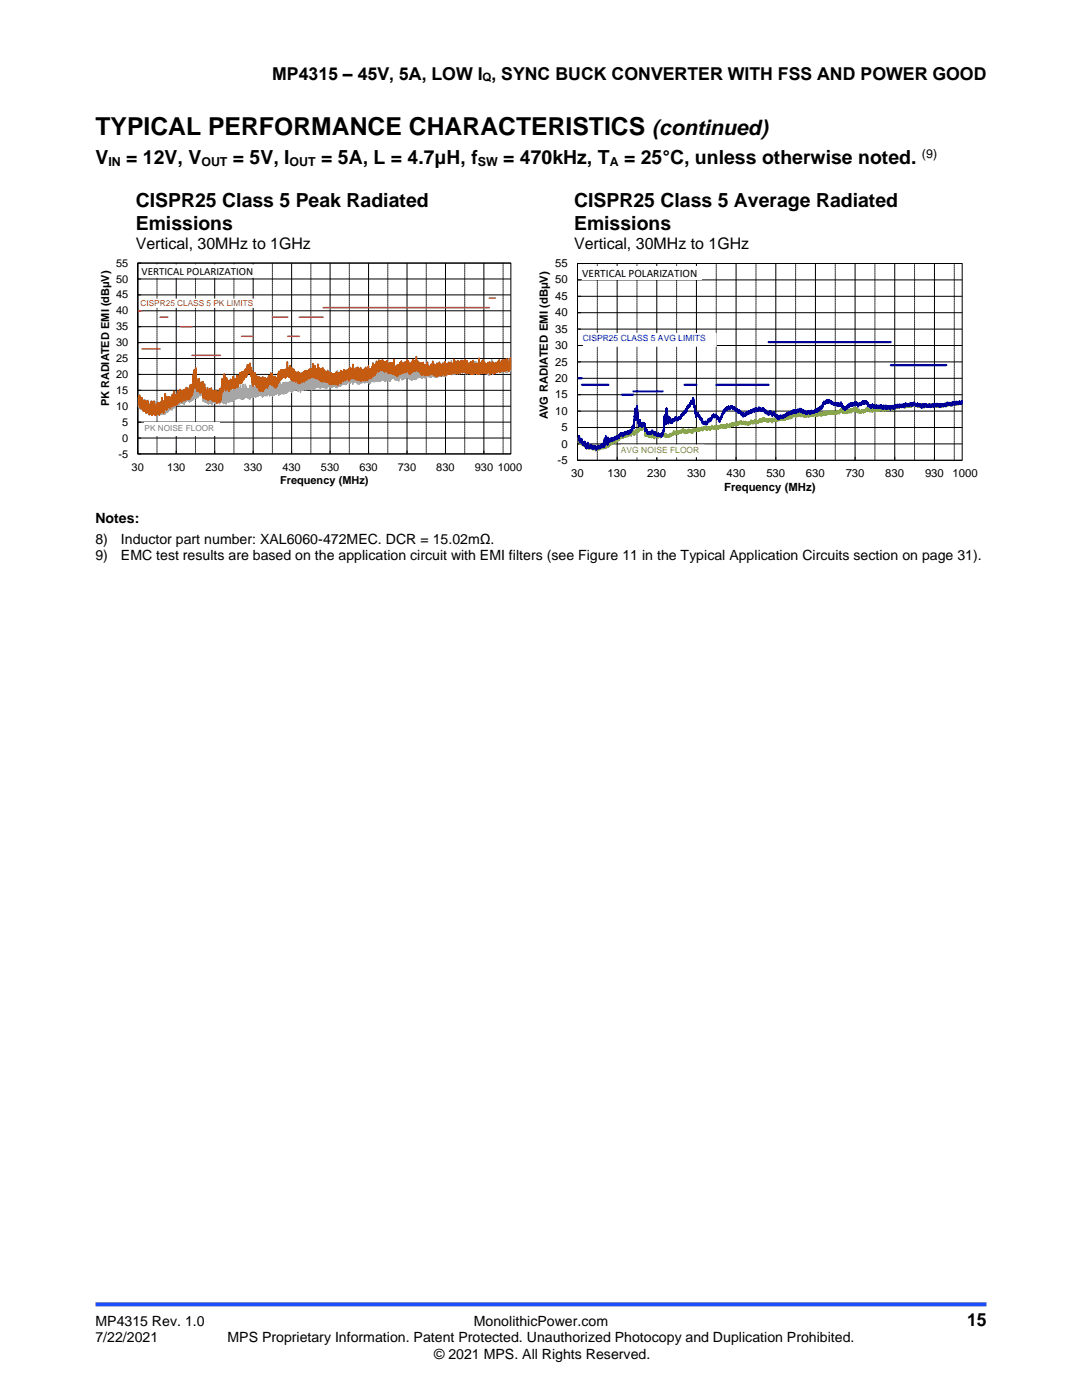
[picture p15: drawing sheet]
<svg xmlns="http://www.w3.org/2000/svg" width="216mm" height="279mm" viewBox="0 0 216 279" stroke-linecap="round" stroke-linejoin="round" font-family="sans-serif">
<defs><g id="words">
<text font-size="4.9" x="19" y="27">TYPICAL PERFORMANCE CHARACTERISTICS</text>
<text font-size="4.2" x="130.1" y="27">(continued)</text>
<g font-size="3.9">
<text x="19" y="32.7">V</text>
<text x="25.2" y="32.7">= 12V, V</text>
<text x="46.5" y="32.7">= 5V, I</text>
<text x="64.1" y="32.7">= 5A, L = 4.7μH, f</text>
<text x="100.4" y="32.7">= 470kHz, T</text>
<text x="124.5" y="32.7">= 25°C, unless otherwise noted.</text>
<text x="27.1" y="41.4">CISPR25 Class 5 Peak Radiated</text>
<text x="114.5" y="41.4">CISPR25 Class 5 Average Radiated</text>
<text x="27.1" y="45.9">Emissions</text>
<text x="114.5" y="45.9">Emissions</text>
</g>
<g font-size="3.5">
<text x="54.3" y="16">MP4315 – 45V, 5A, LOW I , SYNC BUCK CONVERTER WITH FSS AND POWER GOOD</text>
<text x="193" y="264.5">15</text>
</g>
<g font-size="3.2">
<text x="27.1" y="49.7">Vertical, 30MHz to 1GHz</text>
<text x="114.5" y="49.7">Vertical, 30MHz to 1GHz</text>
</g>
<g font-size="2.8">
<text x="19" y="104.3">Notes:</text>
<text x="19" y="108.6">8)</text>
<text x="19" y="111.9">9)</text>
<text x="24.1" y="108.6">Inductor part number: XAL6060-472MEC. DCR = 15.02mΩ.</text>
<text x="24.1" y="111.9">EMC test results are based on the application circuit with EMI filters (see Figure 11 in the Typical Application Circuits section on page 31).</text>
<text x="19" y="264.5">MP4315 Rev. 1.0</text>
<text x="19" y="267.9">7/22/2021</text>
<text x="45.4" y="267.9">MPS Proprietary Information. Patent Protected. Unauthorized Photocopy and Duplication Prohibited.</text>
<text x="94.6" y="264.5">MonolithicPower.com</text>
<text x="86.6" y="271.2">© 2021 MPS. All Rights Reserved.</text>
</g>
<g font-size="2.5">
<text x="21.6" y="33">IN</text>
<text x="40.2" y="33">OUT</text>
<text x="57.8" y="33">OUT</text>
<text x="95.3" y="33">SW</text>
<text x="121.7" y="33">A</text>
<text x="184" y="31.5">(9)</text>
</g>
<g font-size="2.3">
<text x="96.3" y="16.2">Q</text>
<text x="110.8" y="53.3">55</text>
<text x="110.8" y="59.8">45</text>
<text x="110.8" y="56.6">50</text>
<text x="116.2" y="55.3">VERTICAL POLARIZATION</text>
<text x="110.8" y="63.1">40</text>
<text x="110.8" y="69.7">30</text>
<text x="110.8" y="66.4">35</text>
<text x="110.8" y="76.2">20</text>
<text x="110.8" y="72.9">25</text>
<text x="109.3" y="83.6" transform="rotate(-90 109.3 83.6)">AVG RADIATED EMI (dBµV)</text>
<text x="110.8" y="82.8">10</text>
<text x="110.8" y="79.5">15</text>
<text x="112" y="89.3">0</text>
<text x="112" y="86">5</text>
<text x="111.3" y="92.6">-5</text>
<text x="114" y="95.3">30</text>
<text x="121.3" y="95.3">130</text>
<text x="129.2" y="95.3">230</text>
<text x="137.1" y="95.3">330</text>
<text x="145" y="95.3">430</text>
<text x="152.9" y="95.3">530</text>
<text x="160.8" y="95.3">630</text>
<text x="168.7" y="95.3">730</text>
<text x="176.7" y="95.3">830</text>
<text x="184.6" y="95.3">930</text>
<text x="190.1" y="95.1">1000</text>
<text x="144.5" y="98">Frequency (MHz)</text>
</g>
<g font-size="2.2">
<text x="23.2" y="53.2">55</text>
<text x="23.2" y="59.6">45</text>
<text x="23.2" y="56.4">50</text>
<text x="28.2" y="54.8">VERTICAL POLARIZATION</text>
<text x="23.2" y="62.7">40</text>
<text x="23.2" y="65.9">35</text>
<text x="23.2" y="69.1">30</text>
<text x="23.2" y="75.4">20</text>
<text x="23.2" y="72.3">25</text>
<text x="21.8" y="81.1" transform="rotate(-90 21.8 81.1)">PK RADIATED EMI (dBµV)</text>
<text x="23.2" y="81.8">10</text>
<text x="23.2" y="78.6">15</text>
<text x="24.4" y="88.1">0</text>
<text x="24.4" y="85">5</text>
<text x="23.6" y="91.3">-5</text>
<text x="26.3" y="93.9">30</text>
<text x="33.3" y="93.9">130</text>
<text x="41" y="93.9">230</text>
<text x="48.7" y="93.9">330</text>
<text x="56.4" y="93.9">430</text>
<text x="64" y="93.9">530</text>
<text x="71.7" y="93.9">630</text>
<text x="79.4" y="93.9">730</text>
<text x="87.1" y="93.9">830</text>
<text x="94.7" y="93.9">930</text>
<text x="99.3" y="94.1">1000</text>
<text x="55.9" y="96.5">Frequency (MHz)</text>
</g>
<text font-size="1.7" fill="#009" x="116.3" y="68.1">CISPR25 CLASS 5 AVG LIMITS</text>
<text font-size="1.7" fill="#77933c" x="123.9" y="90.3">AVG NOISE FLOOR</text>
<text font-size="1.6" fill="#e46c0a" x="28" y="61.1">CISPR25 CLASS 5 PK LIMITS</text>
<text font-size="1.6" fill="#7f7f7f" x="28.8" y="86">PK NOISE FLOOR</text>
</g></defs>
<path d="M19 260.3h177.8" fill="none" stroke="#1c4eff" stroke-width=".8" stroke-linecap="butt"/>
<g fill="#fff">
<path d="M19.5 50.4h85.6v47.4h-85.6z" fill-rule="evenodd"/>
<path d="M27.5 52.5h74.4v38.1h-74.4z" fill-rule="evenodd"/>
</g>
<g fill="none" stroke="#000" stroke-width=".2">
<path d="M27.5 52.5h74.4v38.1h-74.4zM27.5 55.7h74.4M27.5 58.9h74.4M31.3 52.5v38.1M35.2 52.5v38.1M39 52.5v38.1M42.8 52.5v38.1M46.7 52.5v38.1M50.5 52.5v38.1M54.4 52.5v38.1M58.2 52.5v38.1M62 52.5v38.1"/>
<path d="M65.9 52.5v38.1M69.7 52.5v38.1M73.5 52.5v38.1M77.4 52.5v38.1M81.2 52.5v38.1M85.1 52.5v38.1M88.9 52.5v38.1M92.7 52.5v38.1M96.6 52.5v38.1M100.4 52.5v38.1M101.9 52.5h-74.4v38.1h74.4M27.5 62h74.4"/>
<path d="M27.5 65.2h74.4M27.5 68.4h74.4M27.5 71.5h74.4M27.5 74.7h74.4M27.5 77.9h74.4M27.5 81.1h74.4M27.5 84.2h74.4M27.5 87.4h74.4"/>
</g>
<path d="M101.9 73.5v-1.4v1.7l-.1-1.5-.1 1.8v-2.1l-.1 1.8v-1.7v1.9l-.1-2.4v2.1v-1.1v1.3v-1.7v1.8l-.1-2-.2 2.4v-2v1.5v-1.1l-.2 1.2v-1.4l-.1 1.6-.1-2.2v1.8v-1.4l-.1 1.6-.1-1.9v1.9v-1.7l-.1 1.7-.1-1.4-.1 1.3v-1.4l-.1 1.5v-1.5v1.9v-1.5v1.1l-.1-1.3v1.3l-.1-1.6v1.7l-.1-1.9v1.6v-.8v.9v-1.5l-.1 1.6v-1.6l-.1 2-.1-2.1-.1 1.8v-1.5l-.1 1.4v-1.3v1.1v-1v.9v-.4v.2v-1.2l-.2 2v-1.4v1.3l-.1-1.5v1.7l-.1-1.8-.1 1.5v-1.6l-.1 1.5v-1.6v1.5v-.7l-.1 .9v-1v1.1v-1.2v1.3l-.1-1.8-.1 1.8v-1.8v2l-.1-2.2-.1 2.3v-1.8l-.1 1.7v-1.3v1.1l-.1-2.5v2.4v-1.7v1.7l-.1-1.4v1.4l-.1-1.3v1.1v-1.5v1.8l-.1-1.5-.1 1.7v-2.3v2.3v-1.6l-.1 1.7-.1-2v2.3l-.1-2.6v2.2v-1.5l-.2 1.7v-1.9v1.7v-1.8l-.1 1.7v-1.3l-.1 1.3-.1-1.7v1.9l-.1-1.9v1.7v-1.6l-.1 1.2v-1.6v1.8v-1.4l-.1 1.5-.1-1.3v1.4v-2.1v2.2l-.1-1.8-.1 1.6v-1.7v1.8l-.1-1.7v1.7l-.1-2.3-.1 2.4v-1.9l-.1 1.9v-1.9v1.7v-1.2l-.1 1.4-.1-1.3v1.3l-.1-2v1.9l-.1-1.9-.1 1.7v-1.7v1.5l-.1-1v1.2v-1.3v1.4v-1.6l-.1 2-.1-2-.1 1.6-.1-2.2v2.3l-.1-2v2l-.1-1.9v1.8v-1.7v1.5v-.8v.7l-.1-1.8v2v-1v1.4l-.1-1.4v1.4v-2.2l-.1 2.3-.1-2.5-.1 2.4v-1.6l-.1 1.7v-2.2l-.1 2.1v-1.7v1.2v-1.6l-.1 2-.1-1.7v1.3v-.9v1.2l-.1-1.6v1.6l-.1-1.7-.1 1.6v-1.6v1.7l-.1-1.8-.1 1.8v-1.8l-.1 2-.1-1.5v1.4v-1.4l-.1 1.3-.1-1.6v1.4v-1.5v1.9v-2.4l-.1 2.3-.1-1.9v1.6v-1.9l-.2 2.1v-2.2v2l-.1-1.7v1.6v-1.4l-.1 1.4v-.2v.1v-1.8v1.5v-1v1.2l-.1-1.6v1.8l-.1-1.9v2.2v-1.5v1.4l-.1-1.3v1.2v-1.6l-.1 1.7-.1-1.3v1.4v-2l-.1 2v-1.5v1.7v-2.5l-.1 2.4v-1.5l-.1 1.4v-1.3v1v-1.5l-.1 1.8-.1-1.7v1.9l-.1-1.7v1.4l-.1-1.7v1.8v-1.6l-.1 1.6v-1.2v1v-1.9l-.2 2.3v-2l-.1 2.1v-1.6l-.1 1.5v-1.6l-.1 1.3v-1.6l-.1 1.7v-1.7v1.8l-.1-1.5v1.4v-1.3l-.1 1.6v-1.3v1.4l-.1-2.8v2.6l-.2-1.9v1.8v-2l-.1 1.9v-1.2v1.4v-1.6l-.1 1.4v-1v1.1l-.1-1.3v1.4v-1.4l-.1 1.5v-1.6l-.1 1.6v-1.7l-.1 1.6v-2.1v2l-.1-1.5v1.8l-.1-2.3-.1 2.1v-1.9v1.9v-1.6l-.1 2.2v-2.5l-.1 2v-1.5l-.1 1.9-.1-2.8-.1 2.8-.1-1.9v1.7l-.1-1.1v.8v-2.1l-.1 2.4-.1-1.8-.1 1.7v-1.7v2v-1.5l-.1 1.5v-1.3l-.1 1.3v-2.2l-.1 2v-2.1v2.1v-2v2.1l-.1-1.9v2l-.1-2v1.9l-.1-2.2v2v-1.3l-.2 1.9v-2.2l-.1 2.1-.1-1.8-.1 1.6v-1.7v1.8v-1.5l-.1 1.4v-1.8v1.5l-.1-1v1.1v-1.3l-.1 1.6v-1.8v1.5v-1.3v1.4l-.1-1v1.1l-.1-1.5v1.5v-1.5l-.1 1.5v-2.1v1.9v-1.9v1.7l-.1-.9v1.3v-1.6l-.1 1.7v-2l-.1 2v-1.9v2l-.1-1.8-.1 1.5v-1.6l-.1 1.8v-1.8v1.6v-1.1l-.1 1.2-.1-1.2v1.2v-1.6l-.1 1.7v-1.8v1.6v-1.7v1.7l-.1-1.1v1.3v-1.4l-.1 1.4-.1-1.9v1.7v-1.1l-.1 1.3v-1.7v1.9v-1.7l-.1 1.5-.1-1.6v1.7l-.1-1.6v1.7v-1.8v1.6l-.1-1.6v1.7l-.1-1.4v1.1v-1.4l-.1 1.7v-2l-.1 2v-1.9v1.9l-.1-1.9v2v-2.4l-.1 2.4-.2-2v1.9l-.1-1.9v1.8v-2.1v2.2l-.1-2.4-.1 2.4-.1-2v1.7l-.1-1.7v2.1l-.1-2v1.7l-.1-1.5v1.7l-.1-1.8v2.1l-.1-2.4v2.4v-1.9l-.1 2-.1-1.8v1.6l-.1-1.7v1.8v-2l-.1 1.7v-1.7v1.8l-.1-1.8v1.9v-1.8l-.1 2-.1-1.6v1.5v-1.1v.9v-1.4l-.1 1.9-.1-2.8v2.1v-1.3l-.1 1.5-.1-1.3v1.4v-1.4v1.6l-.1-2.5v2l-.1-1.4-.1 1.8-.1-2v1.7v-2.1v1.6v-.9v1.2l-.1-1.9-.1 2.1v-2.7v2.7l-.1-1.9v2l-.1-1.9-.1 1.9-.1-1.7-.1 1.7v-1.3v1.4l-.1-1.6v1.6l-.1-2.2v2.3v-2.7l-.1 2.8v-1.7v1.6l-.1-1.5v1.3v-1.5l-.1 1.9-.1-2.4-.1 2-.1-1.9v1.7v-.9l-.1 1v-1.2v1.2v-1.8v1.7l-.2-1.4v1.6v-1.9v1.8l-.1-1.6v2.3v-2.5l-.1 2.3-.1-2.1-.1 1.8v-2l-.1 2.4-.1-1.8-.1 1.3v-1.5l-.1 1.7v-1.7v1.9l-.1-2v1.7l-.1-1.9v1.8l-.1-1.7-.1 1.5v-1.8v1.9v-1.5l-.1 1.8v-2l-.1 1.9v-2v1.7v-.8l-.1 1v-1.3l-.1 1.4v-1.5v1.6l-.1-1.3-.1 1.7-.1-2.1v2.2l-.1-2.6-.1 2.2v-1.4l-.1 1.5v-1.9v1.8v-1.6l-.1 1.6-.1-1.7v1.7l-.1-1.5v1.6l-.1-1.4v1.6l-.1-2.2-.1 2.3-.1-2v1.5v-1.2l-.1 1.3v-1.7v1.9l-.1-1.9v1.8l-.1-1.6v1.5v-1.3l-.1 1v-1.7v2.1v-2l-.1 2v-1.3v1l-.1-1.8v2v-1.7l-.1 1.8v-1.1v1.3l-.1-1.7-.1 1.7-.1-2.1-.1 2.2v-2v1.6l-.1-1.4v1.7l-.1-1.5v1.5l-.1-2.8v2.9l-.1-2-.1 1.9-.1-1.9v1.6v-1.2l-.1 1.4v-1.4v1.5v-1.4l-.1 1.3v-1.1v1.1l-.1-1.1v.9v-1.5v1.7v-1.9v1.8l-.1-1.2v1.6l-.1-2.1v2.1l-.1-1.8v1.7v-2.2v2.1l-.1-1.6v1.3l-.1-1v1.3v-1.5l-.1 1.6-.1-1.9-.1 2v-1.5l-.1 1.4v-1.9l-.1 2.3-.1-2.2v1.5v-1.1v1.9l-.1-2.3-.1 1.9v-1.9v1.6v-1.5v1.6l-.1-1v1.2v-1.7l-.1 1.5v-1.6l-.1 1.8v-1.5v1.6l-.1-1.6v1.5l-.1-1.5v1.2v-1.6l-.1 1.9-.1-1.8v2l-.1-1.8v1.3v-1.1l-.1 1.5v-1.6l-.1 1.6v-1.7v1.5l-.1-1.2-.1 1.3v-2.1l-.1 2.3-.1-1.7-.1 1.6v-1.8l-.1 1.9v-2.2v2.3l-.1-2.2-.1 2v-2.1v2.5l-.1-2.7v2.2l-.1-2.1v1.9v-1.5l-.2 2.1v-2.5l-.1 2.1v-2.1l-.1 1.9v-1v1.1l-.1-1.8v1.9l-.1-2.7-.2 2.8v-2.1l-.1 2-.1-1.9v1.7v-3l-.1 3.7v-1.9v1.4l-.1-1.6-.1 1.5-.1-1.8v1.8l-.1-1.5-.1 1.8v-1.6v1.4v-1.3v1.6l-.2-2.1v1.9v-2.2v1.9v-1.6v1.7l-.1-1.1v1.3l-.1-1.8v1.5v-.2v.3v-.7v.7v-1.5l-.1 1.7-.1-2.1-.1 2.3v-1.6v1.4l-.1-1.7-.1 2.2v-2.1l-.1 1.8v-2.5l-.2 2.7v-1.9v1.7l-.1-1.4v1.4v-.5v.3v-2.3l-.1 2.6v-1.8v1.9l-.1-1.7-.1 1.7v-2.2v2v-1.5l-.1 1.7v-2.1v1.7v-.6v.9v-1.6l-.1 1.9v-2.2v2.2v-2l-.1 1.9v-2.3v2.4l-.1-1.8v1.9v-2.1l-.1 1.9v-1.5l-.1 1.7v-1.7l-.2 1.8-.1-2v1.8l-.1-2.9v3.4l-.1-2.1-.1 2v-2l-.2 1.6v-1.6v1.7v-1.8l-.1 1.9-.1-1.7v1.5l-.1-1.2v1.4l-.1-1.6v1.6l-.1-2.2v2.3l-.1-1.4-.1 1.3v-1.9v2.1v-2l-.1 1.9v-1.5l-.1 1.4v-1.8l-.1 2v-1.5v1.4l-.1-1.5-.1 1.4v-1.6l-.1 1.4v-1.7v1.5v-.3v.5v-.7l-.1 .8v-1.7l-.1 2-.1-1.9-.1 2v-1.5l-.1 1.3v-1.6v1.6v-1.6v1.9l-.1-2.3v1.7l-.1-.6v.9v-1.7v1.7l-.1-1.8v1.9l-.1-2.2v2.3v-2.2v1.9l-.1-1.3v1.5l-.1-1.8v1.7l-.1-1v1.1v-1.2l-.1 1v-1.1v1.3l-.1-1.9-.1 1.7-.1-1.9-.1 2.3v-1.6v1.5l-.1-1.9v1.9v-1.7l-.1 1.3v-1.5l-.1 1.8-.1-1.8-.1 1.3v-2v2l-.1-1v1.1v-1.3l-.1 1.7v-1.9l-.1 1.9-.1-1.5v1.3l-.1-1v1.3l-.1-1.7v1.8l-.1-2v2.1l-.2-2.1-.1 2.2-.1-1.8v1.5v-.8l-.1 .7v-1.6v2.1v-1.3v1.1l-.1-1.5-.1 1.3v-1.5v1.7l-.1-2-.1 2v-1.9l-.1 1.9v-1.2v1v-1.8l-.1 1.9v-1.3v1.4l-.1-1.3v1.3l-.1-1.7v1.4v-.9v1.2l-.1-1.5v1.6l-.2-2.1v1.8v-2.2l-.1 2.6v-2.1l-.1 2-.1-2.2v2.2v-.8v.9l-.1-2.3v1.8v-.7v.9v-1.1l-.1 1.3v-1.4l-.1 1.5v-1.5l-.1 1.5v-1.4v1.5v-1.7l-.1 1.7v-1.6l-.1 1.3v-.6v.5v-2.1v2.4l-.1-1.8v1.6v-1.3l-.1 2-.2-2.6v1.9v-1.8l-.1 2.1-.1-1.6v1.5l-.1-2.6v2.9v-2l-.1 1.6-.1-1.4v.9v-.8v1.4l-.1-2.1-.1 2v-2l-.1 2.1-.1-1.8v1.5l-.1-1v1.2v-1.6l-.1 1.8v-1.9v1.3l-.1-.4v.9v-1.2l-.1 1.3v-1.4v1.5v-1.8l-.1 1.7-.1-1.8v2l-.1-1.7v1.8v-1.6l-.1 1.6v-2.1l-.1 2-.1-2v1.6v-1.4l-.1 1.6v-1.7l-.1 1.5v-1.4v1.4l-.1-1.4v1.6v-1.2v1.4l-.1-1.5-.1 1.6-.1-1.9v2l-.1-1.7v1.8l-.1-2-.1 2.1-.1-2.2v1.8v-1.3l-.1 1.5v-1.6l-.1 1.7v-2v2.1v-1.9l-.1 2-.1-2.2-.1 2v-1.8v1.8l-.1-1.4v1.6l-.2-1.7-.1 1.6v-1.7l-.1 1.8v-2.2v2.1v-2l-.1 2.1v-1.5v1.6v-1.6l-.1 1.4-.1-1.4v1.4v-1.4v1.8l-.1-2.1v1.5l-.1-1.3-.1 1.5v-1.7l-.1 1.8v-2.2v1.8l-.1-1.2-.1 1.7v-2.1v1.7v-1.4l-.1 1.7v-1.7l-.1 1.8v-2.1v1.8v-.3v.5l-.1-1.4-.1 1.7v-2.4v2.1l-.1-2.1-.1 2.5-.1-2.5v2.3l-.1-1.8v1.6v-2.2l-.1 1.9v-2.4v3l-.1-1.8-.1 1.7v-1.1v.9v-.7v.6v-1.6l-.1 2.1-.1-2.4v1.7l-.1-1.6v1.8v-1v1.1l-.1-1.3-.1 1.3v-1l-.1 1.1v-1v1.1v-1.9v2.1v-2.2v1.5v-1l-.1 1.4v-1.5v1.5l-.1-1.4v1.7l-.1-1.8v1.8l-.1-1.9v1.6v-2.8l-.1 2.9v-1.9l-.1 2v-1.9l-.1 1.8-.1-1.5v1.8v-2.3l-.1 2.4v-2.1l-.1 1.9v-1.7l-.2 1.3v-1.7v2l-.1-2.4v2.3v-1.7l-.1 1.7v-1.5v1.2l-.1-1.1v1.2v-1.2l-.1 1.5v-1.7l-.1 1.6v-1.9l-.2 2.1v-1.6v1.7l-.1-2.2v1.8l-.1-1.3v1.6v-1.9l-.1 2v-1.8v1.8l-.1-1.7v1.9l-.1-2v1.8l-.1-1.8-.1 1.6-.1-2.3-.1 2.6v-1.9v1.9l-.1-1.5-.1 1.5v-1.5l-.1 1.5v-2.6l-.1 2.4v-1.8l-.1 2v-2.1l-.1 2.2v-2.3l-.1 2.6v-1.8l-.1 1.6v-1.7l-.1 1.5v-1.6v1.8v-1.6l-.1 1.6-.1-1.3v1.1v-1.1l-.1 1.1v-1.6l-.1 1.6-.1-2.1v2.2l-.2-2.6v2.5v-1.3v1.5l-.1-1.6v1.6l-.1-1.5v1.2v-1.1v1.5l-.1-1.7v1.8l-.1-1.7v1.7v-2.9l-.1 2.9v-1.7v1.7l-.1-1.7v1.7v-1.5l-.1 1.6v-1.4l-.1 1.2v-1.9l-.1 1.6v-2.3v2l-.1-1.3-.1 1.7-.1-1.9-.1 2.1-.1-2.5-.1 2.4-.1-1.8v1.5v-1.6v1.9l-.1-1.7v1.3v-1.1v1.5l-.1-1.4-.1 1.7v-2v1.8l-.1-1.4v1.5l-.1-1.5v1.4v-1.8v2v-1.4l-.2 1.3v-1.3v1.5v-1.7l-.1 1.4v-1.5l-.1 2-.1-1.7v1.4l-.1-1.5v1.7l-.1-1.9v2.1l-.1-2.3-.1 2.3-.1-2.9v2.7v-2.3l-.1 2.5-.1-2v1.4v-1.2v2l-.1-3.2-.1 2.9v-1.5v1.5v-1.4l-.1 1.3v-1.8v1.7v-.7v.9v-1.3l-.2 1.9-.1-2.3v2l-.1-2v1.8v-1.8l-.1 2.1v-2.7l-.1 2.8-.1-2v2l-.1-1.9v1.5v-1.8v1.6l-.1-1.4v1.6v-1.7v1.8v-1.6l-.1 1.6-.1-2.2v2v-1.6v1.5l-.1-1.6v1.6v-1.5l-.1 1.3v-1.6v1.8l-.1-1.5-.1 2.2v-1.7v1.5v-1.8l-.1 1.7v-1.2l-.1 1.3v-1.8v1.6l-.1-1.5v1.6v-1.1v1l-.1-1.6-.1 1.7v-1.8v1.8l-.1-1.7-.2 2-.1-1.9v1.8v-2.1l-.1 2-.1-1.7v1.5v-2.1v2.2v-2.2l-.2 2.2-.1-1.8v1.9v-1.9l-.1 2.2-.1-2.5v2.2l-.1-1.7-.1 1.7v-2.4v2.1l-.1-1.3-.1 1.5v-1.3v1.3l-.1-1.8v1.5v-1.1v1.6v-1.9l-.1 2-.2-2.1v1.5v-2.4v2.9v-2.3l-.1 2.2v-2.2v2.1l-.1-2v1.6v-1.6v1.9l-.1-1.6v1.5l-.1-1.9v2.1v-1.9l-.1 1.7v-1.6l-.1 1.3v-1.8v2.1v-1.5l-.1 1.4v-1.3v1.2v-1.9l-.2 2.1v-3.3l-.1 2-.1-2-.1 1.9v-1.7v1.5l-.1-1.9v2.3l-.1-1.9v2l-.2-1.6v1.4v-.9v.6v-1.4v1.6v-1.3l-.1 1.4v-1.2l-.1 1.5-.1-2.2v2v-1.4l-.1 1.7v-1.7l-.1 1.8v-2l-.1 2.2v-1.8l-.1 1.4v-1.4l-.1 1.2v-2.5v3v-1.8l-.1 1.5v-1.2l-.1 1.5v-1.1v1v-2.1l-.1 2.2v-1.4v1.6l-.1-2.2-.1 2.4v-1.6l-.1 1.3v-1.5v1.9l-.1-2.6v2.5l-.2-1.8v2v-2.4l-.1 2.1-.1-1.5v1.4v-1.6v2.2l-.2-2.8-.1 2.6v-1.9l-.1 1.7-.1-1.6v1.7v-2.2v1.8v-.9l-.1 1.1v-1.2v1.5v-1.9l-.1 1.8v-.8v1l-.1-1.6v1.5v-1.3l-.1 1.5v-1.7v1.8l-.1-2v1.9l-.1-1.7v1.4v-1.8v2.6l-.1-2.4v1.8l-.2-1.8v2l-.1-1.5v1.6l-.1-1.5v1.5l-.1-1.7v1.6l-.1-1.4v1.5v-1.2l-.1 1.2v-1.2v1.1l-.1-1.8v2v-2.3l-.1 2.4-.1-2-.1 2.2v-1.6v1.6l-.1-1.7-.1 1.8-.1-1.6v1.5v-1.5l-.1 1.5v-1.5l-.1 1.7-.1-1.7-.1 2.1-.1-1.9v1.6v-2v2.3l-.1-1.7v1.2v-1l-.1 1.2v-1.3v1.6l-.1-1.8-.1 1.5v-1.7v2.1l-.1-2.4v2.7l-.1-1.8v1.6v-1.5v1.4v-1.4l-.1 1.5-.1-2.1v2.1v-1.6v1.6l-.1-1.6v1.8v-1.7l-.1 1.8-.1-1.9v1.8l-.1-1.6-.1 1.9v-2l-.1 2.1v-2.2l-.1 1.9-.1-1.7v1.7v-2.4v2.6l-.1-2.1-.1 2.6-.1-2.7-.1 2.8v-2.6l-.1 2.4-.1-2.2-.1 2.4v-2l-.1 1.8-.1-1.8v1.8v-1.6l-.1 1.8-.2-2.5v2.2l-.1-1.6v1.9v-1.8l-.1 1.6v-1.4v1.7l-.1-2.1-.1 2-.1-1.8v1.7v-1.7l-.1 1.7v-1.2v1.4l-.1-1.3v1.4l-.1-1.9v1.9v-1.6l-.1 1.6-.1-1.8-.1 1.6v-2.6l-.1 2.6v-1.4l-.1 1.2v-1.5v1.7l-.1-1.4v1.3l-.1-1.4v1.5v-1.7l-.1 1.7-.1-2.4v2l-.1-1.8v1.7v-1.3v1.5l-.1-1.6v1.6v-2.2l-.1 1.9v-1.6v1.6v-.6v.7v-1.4l-.1 1.7-.1-1.6v2l-.1-2.4v2l-.1-1.7v1.2v-2.1v2v-.7v.9l-.1-1.7-.1 1.7v-1.6l-.1 1.6v-1.4v1.7l-.1-1.6-.1 1.3v-.6v.5v-1.4v1.7l-.2-1.7v1.2v-2.1v1.8l-.1-1.7v1.8v-1.6l-.1 1.4v-1.2v1.8l-.1-2.2v1.9v-1.5v1.7v-1.8l-.1 1.8v-2l-.1 1.7-.1-2.1v2l-.1-2.2-.1 2.4v-1.7l-.1 1.4-.1-1.8v2l-.1-2.1-.1 1.3v-1.8l-.1 2.2v-1.6l-.1 1.5v-1.3v.4" fill="none" stroke="#a6a6a6" stroke-width=".28"/>
<path d="M97.6 59.5h1.3M27.5 62h.8M28.3 69.6h3.6M31.9 63.3h1.6M36.1 65.2h2.2M38.3 70.9h5.7M48.2 67.1h2.3M54.3 63.3h3.1M57.4 67.1h2.3M59.7 63.3h4.8M64.5 61.4h33.1" fill="none" stroke="#be4b48" stroke-width=".31"/>
<path d="M101.9 73.6v-1.7v1.8l-.1-2.2v1.8v-1.1l-.1 1.6v-1.6v1.3l-.1-1.1v1.6v-1.5l-.1 1.4v-1.6v1.8l-.2-2-.1 1.7-.1-1v.8v-2v2.1v-1v1.1v-1.4l-.1 1.5v-1.7l-.1 1.7v-1.9l-.1 2v-2.2l-.1 2.3-.1-2.3-.1 2.2-.1-2-.1 1.6-.1-1.1v1v-1.6l-.1 2.2v-1.8v1.8l-.1-1.7-.1 1.6v-.1v-1.5v1.8v-1.7v1.7l-.1-1.4-.1 1.5v-1.7v1.6v-1.9l-.1 1.8v-2.3v2v-1.6v1.8l-.1-1.9v1.6v-.5v.7v-1.6v1.7l-.2-1.9v2.1l-.1-1.6-.1 1.7v-1.9v1.6l-.1-1.1-.1 1.1v-1.6v1.2v.1v-1.3l-.1 1.7v-1l-.1 1.4v-1.6v1.4v-1.5l-.1 1.4-.1-1.6v2v-1.8l-.1 1.2v-1.5v1.7l-.2-2v2.2v-1.9l-.1 2-.1-2.1v1.4l-.1-1.3v2l-.1-1.5v1.4l-.1-1v1.4v-2.6l-.1 2v-1.2l-.1 1.3-.1-1.5-.1 1.4v-1.8v1.9l-.1-1.4-.1 1.6v-1.7l-.1 1.5v-1.7v1.7l-.1-1.6-.1 1.7-.1-1.5v1.5v-2.2l-.2 1.9v-1.8v2.1l-.1-2.6v2.7l-.1-2.1-.1 2v-1.6l-.1 1.3v-2v2v-1v1.2v-1.7l-.1 1.8-.1-2v1.9l-.1-1.7v1.9l-.1-1.6v1.5l-.1-1.6v1.6v-2.9l-.1 3.1v-1.9l-.1 1.7v-1.3l-.1 1.1v-1.7v2.1l-.2-1.6v1.3v-1.7l-.1 1.9v-1.6l-.1 1.5-.1-1.7v1.6v-1.5v1.7l-.1-2v2v-1.6l-.2 1.7v-1.5v1.2l-.1-1.5v1.2v-2.1l-.1 2.7-.1-1.5v1.5l-.1-1.9v1.7l-.1-2v1.8v-2l-.1 2.5v-2.1l-.1 1.7v-1.6v1.4v-1.3l-.1 1.4v-1.7l-.1 2v-1.7l-.1 1.6v-1.8l-.1 1.9v-2v1.7l-.1-1.7v1.7l-.1-1.3v1.3v-2.2v1.9v-1.3v1.4l-.1-1.3v1.6l-.1-1.6v1.7l-.1-1.8v1.5v-1.9l-.1 1.5v-1.9v2.4l-.2-2.1v1.8l-.1-1.4-.1 1.4v-1.6l-.1 1.6v-2v2.5l-.2-2.5-.1 2.1v-2.1v2l-.1-1.5-.1 1.7-.1-1.7v2.1v-2.2v2.1l-.1-1.4v1.1v-1.5l-.1 1.6v-2l-.1 2.3-.1-2.5-.1 2.6v-1.8l-.1 1.7v-1.8l-.1 1.6v-1.5v1.4v-1.2l-.1 1v-1.9v1.9v-1.7v1.8l-.1-1.9-.1 2.3-.1-1.6v1.2v-2.4v2.6l-.1-1.2-.1 1.3v-1.9l-.1 1.7v-1.1v1.3l-.1-1.4-.1 1.6v-2.3l-.1 2.4v-1.9l-.1 1.7-.1-2v2.1l-.1-1.6v1.7v-2.2l-.1 2.1-.1-2.3v2.4v-2.2l-.1 2v-1.9v1.9l-.1-1.7v1.7v-1.6l-.1 1.7-.1-2v1.7v-1.7v1.6l-.1-1.1v1.5v-1.9l-.1 2.2-.1-2.7-.1 2.8-.1-2.1v1.7v-1.3l-.1 1.2-.1-1.5v1.6l-.1-2.1-.1 2.1v-1.9v1.9v-1.6l-.1 2v-1.9l-.1 1.9-.1-2.3v2v-1.4v1.2v-1.8l-.1 1.9v-1.9l-.1 2v-2.4l-.1 2.4v-.7v.9l-.1-2.2-.1 2.3-.1-1.9v1.7l-.1-2.3v1.8v-.6v.8l-.1-1.1v1.2v-1.6l-.1 2.2-.1-2.4v2l-.1-1.8v1.5l-.1-1.4v1.4v-1.3v1.8v-1.9l-.1 1.8v-2.3l-.1 2.1-.1-1.4v1.3v-1.1v.9l-.1-2.3-.1 2.5v-1.5l-.1 1.3v-1.7v1.8l-.1-1.1-.1 1.1v-1.6v1.8l-.1-1.5v1.3l-.1-1.3-.1 1.6v-1.6v1.7l-.1-1.8-.1 1.5-.1-2.3v2.4v-1.4v1.1v-1.2l-.1 1.6v-1.9l-.1 1.9-.1-1.9v1.8v-1.5l-.1 1.3-.1-1.7v2.1v-2l-.1 1.8-.1-2v1.9v-1.7l-.1 1.3v-1.1v1v-1.8l-.1 2v-1.1v1.3l-.1-1.3v1.7l-.1-1.9v1.4v-1.5l-.1 1.9-.1-2.3v2.1l-.1-1.7-.1 1.4v-1.8v1.9l-.1-1.6v1.4v-1.6l-.1 1.4v-1.5v1.5l-.1-1.7v1.6l-.1-1.3-.1 1.5v-2.1v2v-1.7l-.2 1.4v-1.2v1.2v-1.1v1v-.9v1.2v-2.7v2.6l-.1-1.5v1.3l-.1-1.4v1.6v-1.4l-.1 1.7v-2v2v-2.1l-.1 1.8v-1.5l-.1 1.5-.1-.7v.5v-1.5v1.9v-2.2l-.1 2.3v-1.9l-.1 2v-2.1v2.2l-.1-1.6v1.6l-.1-1.3-.1 1.4v-1.5v1.4v-1.8v1.4v-1.2l-.2 1.6v-1.2v1.3v-1.4v1.7v-1.8l-.1 1.5v-1.7l-.1 1.9-.1-2.4v1.8l-.1-1.9v1.9l-.1-1.5v1.4v-2.1l-.2 2.5v-1.8v1.6v-1.5l-.1 1.6v-1.3v1.1l-.1-1.4v1.5v-1.5v1.3l-.1-1.7v2.2v-1.5v1.4v-1.5l-.1 1.4v-1.4l-.1 1.5v-1.7v1.4l-.1-1.5v1.6v-1.2l-.1 1.4v-1.7l-.1 1.9v-1.7v1.6l-.1-1.3v1.2v-1.8l-.1 1.8v-2.2v2.3v-1.2l-.1 1.3v-1.1l-.1 1.1v-1v1.2l-.1-2v2v-2.3v2l-.1-1.3v1.6l-.1-1.7v1.5v-1.3l-.1 1.5-.1-1.9-.1 2.4-.1-2.3v2.1l-.1-2-.1 1.9-.1-1.6v1.6l-.1-1.6v1.2v-1.1v1.1l-.1-1v.8v-1.4v1.7l-.1-1.5v1.4v-2.7v2.9v-1.9l-.1 1.3v-1.6v1.8l-.1-1.8v2.2l-.1-2.3v1.7v-.9l-.1 1.1v-1.8l-.2 2.1-.1-1.9v1.3v-1v.9v-1.5l-.1 2.1v-1.7l-.1 1.3v-1.4v1.6v-1.8l-.1 1.5v-1.3l-.1 1.7v-1.7l-.1 1.6-.1-1.7-.1 1.5v-2.1l-.1 2.1-.1-1.9v1.9v-1.6l-.1 1.5v-1.2l-.1 1.2v-1.4v1.7l-.1-2.1v2v-1.5l-.1 1.1v-1.5l-.1 1.5v-1.5v1.6l-.1-1.6v1.5l-.1-1.9v1.8v-1.8l-.1 2.1-.1-1.7v1.3l-.1-1.2v1.2v-.4v.3v-1.4l-.1 1.8-.1-1.9v1.4v-.8l-.1 1v-1.5l-.1 2v-2.2v2l-.1-1.4v1.7l-.1-2v1.7l-.1-1.6v1.8v-1.8v1.7l-.1-1.6v1.3v-1.1l-.1 1v-1.5v1.7v-1.3l-.1 1.9-.1-1.6v1.7v-1.5v1.5v-1.2l-.1 1.3v-1.7v1.2v-1.1l-.1 1.9-.1-2.1-.1 2.3-.1-2.6v2.4v-1.4v1.5v-1.7l-.1 1.8-.1-1.9-.1 2.4-.2-2v1.8v-1.7l-.1 1.6v-1.2v1.3l-.1-1.5v1.5v-1.5v1.5l-.1-1.3-.1 1.4v-2.4v2.2v-1.1v1.2v-1.3l-.1 1.3v-1.4v1.5v-1.6l-.1 1.9v-1.7l-.1 1.6v-1.6v1.4v-1.4l-.1 1.9-.1-2.7-.1 2.4v-2l-.1 2v-1.5v1.5l-.1-2.1v2.2l-.1-1.7-.1 1.8v-1.9v1.9v-1.7l-.1 1.6v-2l-.1 1.7v-1.7l-.1 2.1v-1.6l-.1 1.6v-2.3l-.1 2.1v-2v2.4v-2.8l-.1 2.7-.1-2.4v1.9v-.5v.7v-1.2l-.1 1.4v-2.2l-.1 1.9v-2v2.2l-.2-1.9v1.4v-2l-.1 2.6-.1-1.7v1.5v-2.3l-.1 2.1v-1.7v1.5v.1v-1.1l-.1 1.1v-1.6l-.1 1.7v-1.8l-.1 1.7v-1.7l-.1 1.9-.1-1.9v1.4l-.1-1.4v1.2v-.1v-1.3v1.6v-2.4l-.1 2.8-.1-2.1v2.1l-.2-1.6v1.4v-1.6l-.1 1.9v-1.7v1.2l-.1-1v1.5v-2.1l-.1 1.9v-2.1l-.1 2.7-.1-2.3v1.9l-.1-1.9v1.9l-.1-1.7v1.5l-.1-.8v.6v-1.4v1.7l-.1-1.2-.1 1.3v-1.6l-.1 1.9v-2l-.1 1.6v-1.1v1.3v-1.4l-.1 1.6-.1-1.6-.1 1.5v-2v2.1l-.1-1.9-.1 2.1-.1-1.9v1.7l-.1-1.6-.1 1.6v-1.4v1.7l-.1-1.8v2.1v-2.5v2l-.1-1.8v2l-.1-1.6v1.4v-1.6v1.5v-1.4v1.6v-.9l-.1 1.1v-1.5l-.1 1.5v-1.5v1.7l-.1-2.1-.1 2.4-.1-2.1-.1 2v-2.2v2.1v-1.8l-.1 1.6v-2.1v2.4v-2.2l-.1 2.2v-2.1v2l-.1-1.6-.1 1.6v-1.2v1.1v-1.1l-.1 1.2v-1.2v1l-.1-1.2v1.2v-.1v-1.7v2.1l-.1-1.9-.1 1.7v-1.9v2l-.1-1.3v1.3l-.1-1.2v1.3l-.1-2.2-.2 2.2v-2.3l-.2 2.3v-2.3v1.3l-.1-1.1v1.5l-.1-1.7v1.8l-.1-2.3v2l-.1-1.7v1.6v-1l-.1 1.5v-1.7l-.1 1.7v-1.7v1.4v-1.3v1.2l-.1-1.6v1.6l-.1-1.6-.1 1.7v-2.1l-.1 2.2v-1.7l-.1 1.6-.1-1.4v1.2v-2.1l-.1 2.3v-2.6v2.8l-.1-2v1.9l-.1-2.2-.1 1.7-.1-1.3v1.4v-2.1l-.1 2.5v-1.9v1.1l-.1-1.3v1.9l-.1-2.1v1.8v-1.4v1.2l-.1-2v2.3l-.1-2v1.9l-.1-2.9v2.7v-1.9l-.1 1.9-.1-1.8v1.6v-.8v.9v-1.3v1.5v-1.3l-.1 1.2v-1.3v1.5l-.1-2-.1 1.6v-2.1v2.3l-.1-1.6-.1 1.3-.1-1.1v1.1v-2.2v2.1v-1.7l-.1 2v-2.7l-.1 2.7v-1.7l-.1 1.7v-1.2v1.3l-.1-1.3v1.2v-1.3l-.1 1.3v-1.5v1.4l-.1-1.7-.1 1.9v-1.7l-.1 1.6v-1.6l-.1 1.9-.1-1.8v1.8l-.1-1.6-.1 1.4v-1.3l-.1 1.5v-1.2v1.3l-.1-1.4v1.4v-1.2v1.3v-1.5l-.1 1.6v-1.9v1.7v-1.5l-.1 1.7-.1-1.9v1.6l-.1-1.4v1.8l-.1-1.9v2.1l-.1-1.6v1.3l-.1-1.2v1.3v-1.7l-.1 1.8v-1.5l-.1 1.5v-1.6v1.6v-1.7l-.1 1.9v-1.4v1.1l-.1-1.2v1.4v-1.5l-.1 1.6-.1-1.4v1.5v-2l-.1 1.5v-.9v1v-1.4l-.1 2-.1-2.3-.1 2.1v-2.1v2.1l-.1-1.7v1.4l-.1-1.3v1.3l-.1-1.3v1.3l-.1-1.6v1.4v-1.2v1.1v-1.6l-.1 2v-1.8v1.4l-.1-1.6v1.5l-.1-1v1.1v-1.5v1.4v-1.2l-.1 1.6-.1-2.4-.1 2-.1-2-.1 2.3v-2.4v2l-.1-2.2-.1 1.7v-.9v1.3v-1.6l-.1 1.7v-2v1.8v-1.7v1.5l-.1-1.3-.1 1.3v-2.2v2.1v-1.8l-.1 1.8v-1.3l-.1 1.5-.1-1.8v1.3v-1.1l-.1 1.4-.1-2.9-.1 2.8v-1.5v1.6l-.1-1.4v1.4l-.1-1.3-.1 1.6v-1.5v1.2l-.1-1.3-.1 1.4v-1.2v1.1l-.1-1v1v-1.3l-.1 1.5v-1.5l-.1 1.7-.1-1.5v1.5v-1.1v1.2l-.1-1.4v1.2l-.1-1.1v.9v-1.4l-.1 2-.1-1.7v1.8v-1.5v1.5l-.1-1.5-.1 1.5v-1.5l-.1 1.5v-1.8v2.2v-1.8l-.1 2v-2l-.1 2v-.9v1.1l-.1-1.2v1.6l-.1-1.6v1.6v-1.6v1.5v-1.1l-.1 1.3v-1.5l-.1 1.7v-1.8l-.1 1.8v-2.3v1.8l-.1-1.4v1.4l-.1-1.5-.1 1.8-.1-2.1v1.8l-.1-1.3-.1 1.2v-2.2v2.3l-.1-2.2-.1 2v-1.7v1.6l-.1-2.1v2.2v-1.4v1.4v-1.3l-.1 1.2-.1-1.4v1.2v-1.3v1.4l-.1-1.5-.1 1.7v-1.7v1.9v-1.5l-.2 1.6v-1.4v1.2v-.9v1.5l-.1-1.6v1.4l-.1-1.5v1.1v-.7v1.1v-1.3l-.1 1.4-.1-1.7-.1 1.9-.1-2.1v1.9v-1.1v1.3l-.1-1.3v1.5l-.1-1.7-.1 1.8v-2.5l-.1 2.8v-2l-.1 1.9v-1.4v1.2v-2.2l-.1 2.1-.1-2.3-.1 2.5v-2.3l-.1 2.5-.1-1.9-.1 1.6v-1.6v1.6v-2.6l-.1 2.3v-2.1l-.1 1.9v-1.4v1.3l-.1-1.4-.1 1.4v-2.1l-.1 2.1-.1-1.6v1.4v-2.1v1.8l-.1-1.3v1.2l-.1-2.1v2.2l-.1-1.7-.1 1.3-.1-1.9-.1 2.2v-1.8v2.2l-.1-2.3v1.8l-.1-2.4v1.1l-.2-1.8v1.7l-.1-1.7v1l-.1-1.9-.1 1.3v-.8l-.1 1.1v-1.3v1.7l-.1-1.4v1.1l-.1-.9v1l-.1-1.1v1v-1.4v1.6v-.5v.6l-.1-1.1-.1 1.8v-1.4l-.1 1.5-.1-1.7-.1 1.4-.1-1.1v1.4v-1.4v1.4v-1.3v1.5l-.1-1.4v1.1v-.9l-.1 1.4v-1.4v1.4l-.1-1.3-.1 1.7-.1-1.9v1.8v-1l-.1 1.4v-1.5l-.1 1.6v-1.6l-.1 1.3v-1.3l-.1 1.4v-1.9v2.1l-.1-1.2v1.2l-.1-1-.1 1v-1v1.1l-.1-1.6v2.1l-.1-1.1-.1 1.2v-1.5v1.6l-.1-2.4v2.1v-1.6l-.1 1.7v-1.4v1.5l-.1-1.6-.1 1.8-.1-1.6v1.7v-1.3v.7l-.1-1.1v1.3v-1.6l-.1 1.6-.1-1.9v1.7v-1l-.1 1.2v-1.3l-.1 1.6-.1-1.4v1.3v-1.5v1.8l-.1-1.4-.1 1.5v-2l-.1 1.9-.1-1.5-.1 1.3v-1.3v2l-.1-2.2-.1 1.8-.1-1.5v1.3l-.1-1.3v.9v-1.1v1.2v-1.4v1.3v-1.4l-.1 1.5v-1.8v1.8v-1.1l-.2 1.8v-1.5v.9v-1v1.1l-.1-1.6v1.1v-1.8v1.3l-.2-1.7-.2 3.4-.1-2.5-.3 3.8v-1.2v1.4v-1.6l-.1 2.2-.2-2.6v2.5v-2v1.9v-1l-.1 1.1v-1.4l-.1 1.5-.1-2v1.8v-1.4v1.5l-.1-1.7-.1 2.1v-2.4l-.1 2v-2.2l-.2 2.3-.1-1.8v1.7v-1.5l-.1 1.3v-1.3v1.5l-.1-2.1v2v-1.2v.9l-.1-1.3v1.4l-.1-1.8v2l-.1-1.8v1.7v-1.3l-.1 1.2-.1-2.3v2.2l-.1-2-.1 1.7v-1.4v1.3l-.1-1.7v2.1l-.1-2v1.8v-1.3l-.1 1.5v-1.7v1.6v-.6l-.1 .9-.1-1.6v1.7l-.1-2.6v2.1v-1.6l-.1 1.7v-1.3v1.3v-1.1l-.1 1v-1.3v1v-1.1v1.3v-1.4l-.1 1.6v-1.6l-.1 1.5v-1v.8v-1.4v1.7l-.2-3v2.6v-1.9l-.1 1.8v-1.6l-.1 1.5v-1.6v2l-.1-3.2v1.9v-1.4l-.1 1.6v-2l-.1 1.9-.1-1.6v1.3v-1.1v1l-.1-1.5-.1 2.1v-1.8v1.6v-1.5l-.1 1.7-.1-1.6v1l-.1-2.2v2.2l-.1-2.2v1.8v-1.1l-.1 1.7-.1-1.3v1.4v-1.7l-.1 1.4-.1-2.2-.1 .8-.1-3-.1 4-.2-3.5v1.7v-1.1v1.3l-.1-1.5-.2 4.1v-1.3v1.6l-.1-1.9v2.1l-.1-2.1-.2 2.5v-2.4l-.1 2.7v-1.5v1v-1.1v1.2v-1.4l-.1 1.8-.1-1.9-.1 2-.1-1.8v1.7v-1.6v1.7l-.1-1.6-.1 1.4v-1.6v1.7v-2.3l-.1 2.2-.1-2-.1 2.3-.1-1.5v1.2v-1.5l-.1 1.7v-1.9v1.9v-1.9v1.8l-.1-1.5v1.8v-1.8v1.7l-.2-1.6-.1 1.8v-2l-.1 2.2-.2-1.8v1.4v-.7v.6v-1.7v1.8l-.1-1.8v2v-2.3l-.1 2.1-.1-1v1.2v-1.5v1.5l-.1-1.1v1.4l-.1-1.5v1.4v-1.6l-.1 1.7v-2.2l-.1 2.4v-1.9v2l-.1-1.8v2v-1.6v.4v-.5v1.4v-1.6l-.1 1.6-.1-1.7v1.8v-1.5v1.3l-.1-1.2-.1 1.5v-1.7v1.9l-.1-2.8-.1 2.7-.1-1.9v2v-2.3l-.1 2.3v-1.7l-.1 1.7v-1.6l-.1 1.5v-1.9v2.2l-.1-1.7v1.1v-1.3v1.8l-.1-1.5-.1 1.9v-1.6l-.1 1.3-.1-1.9-.1 2.2v-2.2l-.1 1.9-.1-1.8v2l-.1-1.6-.1 1.9v-2v2.2l-.1-2.6v2.3l-.1-1.6v1.2v-1.1l-.1 1v-1.9v1.5v-2l-.1 3.1v-1l-.1 1.2v-1.3v1.3v-1.5l-.1 1.6v-1.7l-.1 2.1v-2.3l-.1 1.8-.1-1.7v2.1l-.1-2.9v2.5v-1.1l-.1 1.1v-1.3v1.3v-1.7v1.9l-.1-1.7v1.5v-1.4v1.5v-1.1l-.1 1.4v-1.4l-.1 1.5v-1.5v1.6l-.1-1.6v2l-.1-2.5v2.2l-.1-2.1-.1 1.7v-1.4v1.6l-.1-1.6v1.7v-2.1v2.2l-.2-1.8v1.6v-1.4l-.1 1.8v-1.9l-.1 2-.1-1.6v1.4v-1.7l-.1 1.4v-1.7l-.1 1.4v-2.1v2.5v-1.1v1.2l-.1-2.2v2.3l-.1-2.6v2.1v-1.4l-.1 1.6-.1-1.5v2l-.1-2.8v1.8v-1.2l-.1 1.4-.1-1.2v1.3v-1.2l-.1 1.6v-1.7l-.1 1.5v-1.4v1.4v-1.3v1.4l-.1-1.7v1.2v-1v1.6l-.2-2.4-.1 1.7v-1.4v1v-1.5l-.2 2.5v-2.3l-.1 2.2-.1-1.9-.1 1.3v-1.6v1.3v-1.5l-.1 1.6v-1.7l-.1 2.2v-1.7l-.1 1.6v-1.7l-.1 1.6v-1.8v1.8l-.2-2.5v1.9l-.1-1.9v1.8l-.1-1.6-.1 1.7v-2.1l-.1 1.8-.1-2.1-.1 2-.1-1.8-.1 1.7v-1v.7v-.6v.4" fill="none" stroke="#c55a11" stroke-width=".31"/>
<g fill="#fff">
<path d="M28 59.6h24.2v1.8h-24.2z" fill-rule="evenodd"/>
<path d="M28.8 84.4h15v2.6h-15z" fill-rule="evenodd"/>
<path d="M28.2 52.8h23.1v2.6h-23.1z" fill-rule="evenodd"/>
<path d="M107 50.4h88.4v48.9h-88.4z" fill-rule="evenodd"/>
<path d="M115.2 52.6h76.8v39.3h-76.8z" fill-rule="evenodd"/>
</g>
<g fill="none" stroke="#000" stroke-width=".2">
<path d="M115.2 52.6h76.8v39.3h-76.8zM115.2 55.9h76.8M115.2 59.1h76.8M119.2 52.6v39.3M123.1 52.6v39.3M127.1 52.6v39.3M131.1 52.6v39.3M135 52.6v39.3M139 52.6v39.3M142.9 52.6v39.3M146.9 52.6v39.3M150.8 52.6v39.3"/>
<path d="M154.8 52.6v39.3M158.8 52.6v39.3M162.7 52.6v39.3M166.7 52.6v39.3M170.6 52.6v39.3M174.6 52.6v39.3M178.5 52.6v39.3M182.5 52.6v39.3M186.5 52.6v39.3M190.4 52.6v39.3M192 52.6h-76.8v39.3h76.8M115.2 62.4h76.8"/>
<path d="M115.2 65.7h76.8M115.2 69h76.8M115.2 72.2h76.8M115.2 75.5h76.8M115.2 78.8h76.8M115.2 82h76.8M115.2 85.3h76.8M115.2 88.6h76.8"/>
</g>
<path d="M191.7 80.4v.2v-.3v.3l-.1-.3v.4l-.1-.5-.1 .4-.1-.4-.1 .6-.1-.5-.1 .5-.1-.5v.5l-.1-.6-.1 .5v-.5l-.1 .6v-.4v.3l-.1-.2v.5v-.6v.4v-.4l-.1 .3v-.2v.3v-.4l-.1 .2v-.4v.5l-.1-.4v.6l-.2-.7v.7l-.1-.6-.2 .7v-.5l-.1 .4v-.5v.5l-.2-.5-.1 .5v-.6l-.1 .7-.1-.5-.1 .5v-.3l-.1 .2-.1-.4v.5l-.1-.5v.6l-.1-.6-.1 .6-.1-.5-.1 .4v-.4v.5v-.3l-.1 .3-.1-.5-.1 .4-.1-.4-.1 .7-.1-.4v.4l-.1-.5v.4l-.1-.5v.5l-.1-.5-.1 .4v-.4v.5v-.5l-.2 .4v-.3v.4v-.4l-.2 .4-.1-.4v.4l-.1-.4-.1 .3v-.5l-.1 .4v-.4l-.1 .4v-.5l-.1 .8v-.5l-.1 .4-.1-.5v.4l-.1-.5-.1 .6-.1-.5v.6l-.2-.5-.1 .4v-.5l-.1 .5v-.6v.6l-.1-.5v.5v-.5l-.1 .5v-.4l-.1 .5v-.5v.4l-.1-.4-.1 .3v-.5l-.1 .5v-.4v.5l-.2-.5v.4v-.5l-.2 .7-.1-.4v.5v-.5v.3l-.1-.3-.1 .4v-.5v.5l-.1-.5-.2 .5v-.6l-.1 .6-.1-.6v.5l-.1-.4v.3v-.3l-.1 .2v-.4l-.1 .7v-.5l-.1 .4-.1-.4v.3v-.4l-.2 .3v-.4v.5v-.4l-.2 .3v-.4l-.1 .4-.1-.6-.1 .6v-.6l-.1 .4v-.3l-.1 .5-.1-.4-.1 .4v-.4l-.1 .4v-.4l-.1 .7v-.8l-.2 .6-.1-.5v.6v-.7v.5l-.1-.3v.4v-.3l-.1 .4v-.3v.3l-.1-.5-.1 .5-.1-.3v.3v-.4l-.1 .4-.1-.4v.4l-.1-.5-.1 .6-.1-.4v.6v-.6v.4l-.2-.4-.1 .4v-.4l-.1 .4v-.5v.5l-.1-.5-.2 .5v-.5l-.1 .5v-.5v.4l-.1-.4v.3v-.4l-.2 .7v-.5l-.1 .5v-.5v.5l-.1-.4-.1 .4v-.4l-.2 .5v-.6l-.1 .4-.1-.2-.1 .6-.1-.6v.6v-.6v.4v-.3l-.2 .5-.2-.4-.1 .4-.1-.4v.3l-.1-.4v.5l-.1-.3v.3l-.1-.3-.1 .4v-.5l-.1 .4-.1-.4v.6l-.2-.5v.4v-.4l-.1 .4-.1-.5v.4v-.2l-.1 .3v-.4l-.1 .6-.1-.5-.1 .3v-.3l-.1 .4-.1-.6-.1 .8-.2-.7v.4v-.5l-.1 .5v-.4l-.1 .3-.1-.3v.4v-.5v.5l-.1-.4-.1 .5v-.4l-.1 .3v-.3v.5l-.1-.5-.1 .5-.1-.5-.1 .4v-.5l-.1 .5v-.5l-.2 .7v-.5l-.1 .4v-.4l-.1 .5-.1-.5-.1 .5v-.5l-.1 .5v-.5l-.1 .6v-.7l-.1 .7v-.7v.5l-.1-.4v.4v-.3l-.1 .3v-.2l-.1 .2v-.3l-.1 .4v-.4v.5l-.1-.7-.1 .5-.1-.4v.3v-.3l-.1 .3v-.4l-.1 .4-.1-.6-.1 .7-.1-.5-.2 .7-.1-.4v.4l-.1-.5v.5l-.1-.2v.4l-.1-.6-.1 .4-.1-.4v.4v-.3v.3v-.2l-.2 .3v-.3v.4v-.4l-.1 .5v-.5l-.1 .4-.1-.5-.1 .5v-.7v.6l-.1-.5-.1 .5-.2-.5v.4v-.8l-.1 .4v-.4v.4l-.2-.4-.2 .6v-.5v.6l-.1-.7v.7l-.1-.5-.1 .5-.1-.5v.5l-.1-.4-.1 .4v-.4l-.1 .6v-.6l-.1 .5v-.5l-.1 .5v-.5l-.2 .7-.1-.5v.4v-.3v.3l-.1-.4v.3l-.1-.5v.7l-.1-.6-.1 .7v-.6l-.1 .5v-.4l-.1 .4-.1-.3v.4l-.1-.4-.1 .4v-.5l-.1 .4-.1-.4v.4v-.5l-.1 .3v-.5l-.1 .6-.2-.8-.2 .8v-.4v.5l-.1-.5v.6l-.1-.5v.5l-.1-.5-.1 .4v-.4v.3v-.3v.5l-.1-.4-.1 .3-.1-.4v.6l-.1-.4-.2 .4-.1-.4v.4l-.1-.3-.1 .4v-.7l-.1 .6-.1-.5v.4l-.1-.4v.5v-.5l-.1 .6v-.6l-.1 .4v-.4l-.1 .5-.1-.5v.5l-.1-.5v.4l-.1-.4v.5l-.1-.5-.1 .4v-.3l-.1 .4v-.5l-.1 .6-.1-.3-.1 .3v-.3v.4l-.1-.5v.6v-.6v.5l-.2-.5-.1 .5v-.5l-.2 .4v-.4v.4v-.4v.5l-.2-.4v.5l-.1-.5-.1 .6v-.6v.5l-.1-.5-.1 .6-.1-.5-.1 .2v-.3v.4l-.1-.5v.6l-.1-.3v.4v-.4v.4l-.1-.4-.1 .5-.1-.5-.1 .4v-.5v.6l-.1-.6v.5v-.5l-.1 .4-.1-.4v.4l-.1-.5-.1 .6v-.4l-.1 .4v-.4l-.1 .4v-.4v.4l-.2-.6v.7l-.1-.4v.3v-.4v.5l-.2-.5v.5l-.2-.6-.1 .7v-.5l-.1 .3-.1-.4-.2 .6v-.5v.3v-.2l-.1 .4-.1-.6-.1 .5-.1-.5-.1 .6v-.7l-.1 .6v-.4l-.1 .3-.1-.4v.4l-.1-.5-.1 .4v-.4l-.1 .6v-.6l-.1 .5v-.5v.3v-.3l-.1 .4-.1-.5-.1 .6v-.4v.4l-.1-.4v.4l-.1-.4v.3l-.1-.3-.1 .5v-.5l-.2 .6-.1-.5v.4l-.1-.4-.1 .4v-.5l-.1 .4-.1-.3v.3v-.4v.6l-.1-.5v.3v-.3v.4l-.1-.3-.1 .4v-.3v.5l-.1-.5-.1 .5v-.6v.7l-.1-.6v.5l-.1-.5-.1 .6v-.5l-.1 .5v-.5l-.1 .6v-.6l-.1 .6-.1-.4v.4v-.4l-.1 .4-.1-.3v.4l-.1-.5-.1 .5-.1-.5v.7v-.6v.3l-.1-.3v.5v-.6l-.1 .4-.1-.3v.4v-.3l-.1 .5v-.6l-.1 .5-.1-.6-.1 .6-.1-.4v.2v-.3l-.1 .3-.1-.4v.7v-.4l-.1 .4v-.4l-.1 .4v-.5v.5v-.5l-.1 .5v-.5v.5l-.1-.2-.1 .3v-.4l-.1 .4v-.4v.5v-.6l-.1 .4-.1-.4-.1 .4v-.4l-.1 .5v-.5v.5l-.1-.4-.1 .5-.1-.6-.1 .7-.1-.5-.1 .6v-.4v.2l-.1-.3v.4l-.1-.5v.3v-.5l-.1 .5-.1-.3v.3l-.1-.3v.3v-.3l-.1 .5-.1-.4v.4l-.1-.4-.1 .5v-.6l-.1 .4v-.5l-.1 .5-.1-.5v.4l-.1-.3v.4v-.6l-.1 .5-.1-.4v.4v-.4v.2l-.1-.3v.3l-.1-.4-.1 .5v-.2v.4v-.5l-.2 .6-.1-.5v.4l-.1-.4-.1 .5v-.6l-.1 .6v-.5l-.2 .5v-.3l-.1 .5v-.4v.4l-.1-.4v.4l-.2-.4v.3l-.1-.3v.3v-.4l-.1 .3v-.3v.4l-.1-.5-.1 .5v-.3l-.1 .3v-.3v.5l-.1-.5v.5v-.5l-.1 .4v-.4l-.1 .6v-.6v.4v-.4l-.2 .5-.1-.6-.1 .6v-.3l-.2 .4v-.3v.4l-.1-.5-.1 .5v-.4l-.1 .5v-.4l-.1 .4v-.5l-.1 .3-.1-.3-.1 .4-.1-.4v.3l-.1-.2v.3l-.1-.6v.4v-.3l-.1 .4v-.4l-.1 .4v-.5l-.2 .6v-.4v.3l-.2-.4v.5l-.2-.7v.4l-.1-.3-.1 .4v-.3l-.1 .4-.1-.3v.4l-.1-.3-.1 .4v-.5l-.1 .5v-.3v.2v-.4l-.1 .6-.1-.6-.1 .6v-.5l-.1 .5v-.5v.4l-.1-.4-.1 .4v-.4v.4v-.4l-.1 .5v-.5v.6l-.1-.5v.5l-.2-.6-.1 .7-.1-.5-.1 .4v-.3l-.1 .3v-.3l-.1 .6v-.6l-.1 .6v-.5l-.1 .5v-.6l-.1 .4v-.3l-.1 .3-.1-.3v.3v-.3v.4l-.1-.6v.6l-.1-.4v.6l-.1-.6-.1 .6-.1-.6-.1 .6v-.6l-.1 .6v-.4l-.1 .4v-.4l-.1 .4-.1-.5-.1 .4v-.4l-.2 .4v-.3v.3v-.5l-.1 .7v-.5l-.1 .5-.1-.5-.2 .6-.1-.6-.1 .5-.1-.4v.4v-.3v.4v-.4l-.1 .4-.1-.4-.1 .3v-.5v.5l-.1-.4-.1 .5v-.4v.4v-.4l-.1 .4-.1-.5v.4l-.1-.4v.3l-.1-.3v.5l-.1-.7v.5v-.2l-.1 .3-.1-.2v.4l-.1-.3v.4l-.1-.5-.1 .4v-.4l-.1 .3v-.4l-.1 .4-.1-.5-.2 .8v-.6l-.1 .5v-.3l-.1 .2v-.3v.2l-.1-.3v.2v-.4v.5l-.1-.4-.2 .5v-.5v.5l-.1-.4v.3l-.1-.2v.5l-.1-.5-.1 .4v-.5v.5l-.1-.4-.1 .5-.1-.5-.2 .6v-.6l-.1 .6-.1-.6-.1 .6-.1-.4v.5l-.1-.6-.1 .5-.1-.4-.1 .4-.1-.5-.1 .6-.1-.6-.2 .9v-.5l-.2 .4v-.5l-.1 .6-.1-.6-.1 .4-.1-.5v.5v-.3l-.1 .3-.1-.4v.4v-.5l-.1 .6-.1-.4-.1 .5-.1-.5v.4l-.1-.4-.1 .6v-.6l-.1 .4v-.4l-.1 .5v-.4l-.1 .4v-.5l-.1 .3v-.4v.4l-.2-.7-.1 .8v-.5l-.1 .5v-.5v.4l-.1-.3v.4v-.3v.4l-.1-.4v.4l-.1-.5-.1 .4v-.3l-.1 .3v-.3v.4l-.1-.3-.1 .5v-.5l-.1 .4-.1-.4-.1 .4-.1-.4-.1 .6-.1-.4v.3l-.1-.4-.1 .4v-.6l-.1 .7-.1-.4v.4v-.4v.5l-.1-.4v.5v-.4l-.1 .4-.1-.4-.1 .6-.1-.5v.5l-.1-.6-.1 .6v-.4l-.2 .6-.1-.4v.3v-.3l-.1 .3v-.3v.3v-.3l-.2 .2v-.4v.4l-.1-.4v.5v-.5l-.1 .5v-.5l-.1 .5v-.7v.6l-.1-.5v.5l-.1-.6-.1 .4v-.3v.5l-.1-.6-.1 .5v-.4l-.2 .6v-.3v.3l-.1-.4v.3l-.1-.3v.5l-.1-.7v.6l-.2-.4v.5v-.5l-.2 .5v-.4v.4l-.1-.5v.5l-.1-.4v.4v-.4v.4v-.3l-.1 .3-.1-.5-.1 .4v-.5l-.1 .4v-.5l-.1 .9-.1-.5v.3l-.1-.5v.4l-.2-.5v.5v-.5l-.2 .6v-.3v.2l-.1-.3-.1 .4-.1-.5v.5v-.4v.3l-.1-.3-.1 .4v-.5l-.1 .3v-.3v.3l-.1-.4-.1 .4v-.5v.5l-.1-.6-.1 .5-.1-.5v.4v-.4l-.2 .5v-2l-.1 .4-.1-.4v.6l-.1-.5-.1 .4v-.4v.4v-.2v.4l-.2-.4v.5v-.5v.5l-.1-.5v.5v-.4l-.1 .5-.1-.5-.1 .5v-.5l-.1 .6-.1-.5v.4v-.3l-.2 .6v-.4v.4l-.1-.4v.3l-.1-.3-.1 .4v-.4l-.1 .5v-.5v.4v-.3l-.2 .7v-.3l-.1 .3-.1-.4v.6l-.1-.7v.6l-.1-.6v.5v-.5l-.1 .6-.1-.4v.4l-.2-.3v.6v-.6l-.1 .4v-.5l-.1 .5v-.4v.4v-.6v.5l-.1-.2v.3v-.4l-.1 .6v-.4l-.1 .3-.1-.4v.4v-.2l-.1 .3v-.4v.4l-.1-.5v.7v-.6l-.1 .4-.2-.4v.6l-.1-.4v.4l-.1-.4-.1 .4v-.3l-.1 .5v-.4l-.1 .4-.1-.5v.5v-.4l-.2 .3v-.5l-.1 .5-.1-.4v.5l-.1-.4-.2 .7v-.3l-.1 .5v-.4l-.1 .4v-.4l-.1 .4v-.3l-.1 .4-.1-.4-.1 .8v-.5l-.1 .3-.1-.3v.3v-.3v.3l-.1-.3v.4l-.1-.3v.4l-.1-.4v.3v-.2v.3l-.1-.4-.1 .5-.1-.3-.1 .4-.1-.3v.4v-.5l-.1 .5v-.6l-.1 .6v-.3v.4l-.1-.5-.2 .9-.1-1.5v1.4l-.1-.3v.3l-.1-.5v.3v-1v1l-.1-.5-.1 1v-.5v.4v-.4l-.1 .3-.1-.5v.4v-.3v.2v-.8l-.1 1.1v-.4v.3l-.1-.1v-1.5v1.5v-.1l-.1 .4v-.8v.9l-.1-.6-.1 .5-.1-.5v.4l-.1-.4v.4v-.2l-.1 .4v-.4v.6v-.5l-.2 .5-.1-.5-.1 .6v-.6l-.1 .3v-.3l-.1 .3v-.2v.4l-.1-.6v.7l-.1-.5-.1 .5v-.4v.5l-.1-.6v.7l-.2-1v.4l-.1-.3-.1 .5v-.5l-.2 .6v-.4l-.1 .4v-.5v.4l-.1-.5v.3l-.2-.5-.1 .5v-.3l-.1 .4v-.4v.4v-.3l-.1 .4-.4-1-.1 1-.1-.5v.4v-.4v.3l-.2-.4v.4v-.8v.3l-.2-.6v.6l-.1-.5v.4l-.1-.3v.5l-.2-.6v.5l-.2-1.4-.2 1.1v-.4l-.1 .3-.1-.4v.3v-.5v.3l-.1-.8-.1 .8-.1-.5v.4l-.1-.2" fill="none" stroke="#86a44a" stroke-width=".32"/>
<path d="M115.2 75.5h.9M116.1 76.8h5.3M124.1 78.8h2.3M126.4 78.1h5.8M136.6 76.8h2.4M142.9 76.8h10.5M153.4 68.3h24.3M177.7 72.9h11.1" fill="none" stroke="#009" stroke-width=".42"/>
<path d="M192 80.5l-.1-.5v.6v-.5l-.1 .4-.1-.3v.5v-.4l-.1 .3v-.4v.4l-.1-.5v.5l-.1-.5v.4l-.1-.3-.1 .4v-.4l-.1 .5-.2-.6-.1 .5-.1-.5v.5l-.1-.4-.1 .6-.1-.6v.6l-.1-.6-.1 .5v-.3l-.2 .3v-.3v.3v-.3l-.1 .6v-.6v.5l-.1-.4-.1 .3v-.4v.4l-.1-.4v.5v-.4l-.1 .3-.1-.4v.3l-.1-.3v.4l-.1-.4v.3v-.3l-.2 .4v-.5v.5v-.4l-.1 .4v-.4l-.2 .7v-.5l-.1 .4-.1-.5v.5l-.1-.3v.3l-.1-.3v.4l-.1-.5-.1 .5v-.4v.3l-.1-.4v.4l-.1-.3-.1 .3v-.3v.4l-.1-.4-.1 .6v-.6v.5l-.1-.6v.6v-.5l-.2 .4-.1-.5v.5l-.1-.4-.1 .3v-.5v.5v-.5l-.2 .6v-.4l-.1 .4v-.4v.2l-.1-.3v.3l-.1-.3v.2v-.3l-.2 .7-.1-.5-.2 .4-.1-.3v.4v-.5l-.1 .5v-.4l-.1 .4v-.3v.4l-.2-.7-.1 .5-.1-.3-.1 .3v-.3v.4l-.1-.4-.1 .4v-.5l-.1 .4v-.3v.4l-.1-.4v.4v-.5l-.1 .4v-.5l-.1 .4-.1-.4-.1 .6-.1-.5-.2 .4v-.4l-.1 .7-.1-.6v.6l-.1-.6-.1 .4v-.5v.4v-.5v.5l-.1-.5v.5l-.1-.5-.1 .5-.1-.4v.3v-.3v.4l-.1-.3v.3l-.1-.3v.3v-.6v.6v-.6l-.1 .5v-.4l-.1 .4-.1-.4v.5v-.5l-.1 .4-.1-.4-.1 .2v-.3v.3l-.1-.5-.1 .5v-.4l-.1 .3v-.3l-.1 .5v-.4l-.1 .5v-.6l-.1 .6v-.5l-.1 .4-.1-.5-.1 .5v-.4l-.1 .5-.1-.4v.4v-.4v.5l-.1-.5v.5l-.1-.5-.1 .4v-.4l-.1 .4-.1-.4-.1 .3v-.4l-.1 .6v-.6l-.2 .7-.1-.5-.1 .5v-.5v.4v-.5l-.1 .5v-.2l-.1 .3-.1-.5v.6v-.6l-.1 .5-.1-.4v.4l-.1-.4v.4v-.4v.5v-.5l-.1 .3v-.4l-.1 .5v-.5v.6l-.1-.5v.4l-.2-.4v.4l-.1-.5v.6v-.4l-.1 .4v-.4l-.1 .4-.1-.5v.4l-.1-.3v.4l-.1-.2v.3v-.4l-.1 .4v-.6v.8l-.1-.6-.2 .6v-.6l-.1 .4v-.4v.4l-.1-.4v.4l-.1-.3v.3v-.3v.3l-.1-.3v.4l-.1-.4v.4v-.3v.6l-.1-.7-.1 .4-.1-.4v.4v-.4v.4l-.2-.5-.1 .6-.1-.5v.4l-.1-.4v.6l-.1-.8v.6l-.1-.3-.1 .4v-.5v.4l-.2-.4v.4l-.1-.6-.1 .7-.1-.5-.1 .5-.1-.7-.1 .3v-.4v.5l-.1-.5-.1 .6v-.4l-.1 .4v-.4l-.1 .4-.1-.4v.4v-.5l-.1 .6v-.5v.4l-.1-.3-.1 .2v-.3v.3v-.4l-.1 .5v-.5l-.1 .5-.1-.4v.4l-.1-.5v.4v-.4l-.1 .4v-.3v.3v-.5l-.1 .6v-.4l-.1 .4v-.5v.4l-.1-.4v.3v-.3l-.1 .3v-.5l-.1 .6-.1-.4-.1 .5v-.5v.5l-.1-.4v.4l-.1-.6-.1 .4v-.4v.4l-.2-.5v.4l-.1-.6v.3v-.3l-.1 .3-.1-.5-.1 .2v-.3v.4v-.5l-.1 .4-.1-.4v.4v-.4l-.1 .5v-.5l-.2 .4v-.4v.5v-.5l-.1 .6-.1-.7-.1 .5v-.3l-.1 .3v-.3v.3l-.1-.2v.4v-.3v.4l-.1-.4v.4v-.3l-.1 .4v-.3v.3l-.1-.5-.1 .5v-.5v.4l-.1-.2v.4l-.1-.5v.5l-.1-.5v.7v-.5l-.1 .2-.1-.4v.4v-.4v.3l-.1-.5-.1 .4v-.4v.5l-.1-.5-.1 .5v-.6l-.1 .6-.1-.3v.3l-.1-.4-.1 .6-.1-.6v.5l-.1-.4-.1 .4v-.4v.6l-.1-.6-.2 .6v-.6l-.1 .6-.1-.3v.4v-.5v.5l-.1-.4-.1 .6v-.4l-.1 .4v-.4l-.1 .4v-.4v.6v-.4l-.1 .3-.1-.3-.1 .4v-.4l-.1 .6v-.4l-.1 .4v-.4v.4l-.1-.6-.1 .5v-.5v.4l-.2-.8-.1 .5v-.6v.3l-.2-.7v.4v-.2l-.1 .4-.1-.4v.4v-.4v.6l-.1-.5v.4l-.1-.4v.4l-.2-.6-.1 .7v-.6v.5l-.1-.5v.4l-.1-.4v.3l-.1-.3-.1 .3v-.3v.4l-.1-.5-.1 .5-.1-.5v.4l-.1-.3v.3v-.5l-.2 .4v-.4v.4l-.2-.5v.4v-.5v.4v-.4l-.1 .4-.1-.5-.1 .4v-.5v.4l-.2-.3v.4v-.4v.2v-.3l-.1 .3v-.2v.2v-.3v.4l-.1-.3v.4v-.4l-.1 .5v-.6v.5v-.4l-.1 .3-.1-.4-.1 .6v-.5l-.1 .6-.1-.4v.3l-.1-.3v.4l-.1-.5v.5l-.1-.3-.1 .9-.1-.5-.1 .9-.1-.5-.2 .6v-.5l-.1 .5-.1-.4-.1 .7v-.6l-.1 .5v-.4l-.1 .5-.1-.5-.1 .7v-.5l-.1 .4v-.3v.3l-.1-.3-.1 .5v-.5v.5l-.1-.5v.5l-.1-.3-.2 .5v-.4l-.1 .4v-.4l-.1 .3v-.3l-.2 .3v-.5v.5v-.2l-.1 .3v-.4l-.1 .5v-.5l-.1 .5-.2-.5v.4v-.5l-.1 .4v-.4l-.1 .4v-.4l-.1 .5-.1-.3v.4l-.1-.4v.4l-.1-.5-.1 .4-.1-.5v.5l-.2-.5v.4l-.1-.6v.5v-.5l-.1 .7v-.5v.3l-.1-.4v.4l-.1-.4v.3v-.5l-.1 .5v-.5v.6v-.6l-.1 .5v-.5v.4l-.2-.6v.5l-.1-.4v.5l-.1-.4-.1 .6-.1-.6v.5v-.5l-.1 .5v-.4l-.2 .5v-.3v.4l-.1-.5v.6l-.2-.6-.1 .5-.1-.6-.1 .6v-.4v.3l-.1-.3v.5l-.1-.4-.1 .4v-.4v.5l-.1-.6-.1 .6v-.4l-.1 .4-.1-.4v.4v-.3l-.2 .4v-.3v.4l-.1-.6-.1 .7-.1-.4v.4l-.1-.5-.1 .6v-.5l-.2 .7-.1-.5v.5l-.1-.4-.1 .4v-.3l-.1 .4v-.3v.3l-.1-.4-.1 .5v-.5l-.1 .5v-.4l-.1 .4-.1-.5v.5l-.1-.5v.4v-.3l-.1 .5-.1-.5v.6v-.5l-.1 .4v-.5l-.1 .7-.1-.6-.1 .3v-.5l-.1 .4-.1-.5v.5v-.4l-.1 .3v-.4l-.1 .3-.1-.7-.1 .4-.1-.6v.4v-.4l-.1 .6v-.6l-.1 .7v-.4l-.1 .5v-.4l-.1 .4-.2-.7v.3v-.6l-.1 .6v-.6l-.1 .7-.2-.6-.1 .6-.1-.4v.3l-.1-.3v.3v-.5v.3l-.1-.3-.1 .3v-.5l-.1 .6v-.6l-.1 .4-.1-.4v.3l-.2-.6v.5l-.1-.7-.1 .4-.1-.4v.7l-.1-.4v.3l-.1-.4v.3l-.1-.3v.5v-.6l-.1 .5v-.6l-.1 .4-.2-.5v.5v-.5l-.2 .8v-.5l-.1 .4-.1-.5v.5v-.5l-.1 .3-.1-.4v.5v-.4l-.1 .5v-.5l-.1 .6v-.6l-.1 .7-.1-.6v.5v-.5l-.1 .5v-.4v.3l-.1-.3-.2 .6v-.5l-.1 .6v-.6l-.1 .5-.1-.3v.4l-.1-.4v.5v-.5l-.1 .5-.1-.3v.4l-.1-.5v.5v-.4l-.1 .4v-.4l-.1 .5v-.5l-.1 .6v-.5l-.2 .6v-.5l-.1 .7v-.5v.3l-.1-.4v.5l-.1-.5v.5l-.1-.5-.1 .7v-.5l-.1 .3-.2-.7-.1 .5-.2-.7v.3l-.1-.3v.3l-.2-.6-.1 .5v-.5v.6l-.1-.7-.1 .4-.1-.5v.4v-.4l-.1 .5-.2-.8v.5v-.4l-.1 .4v-.4l-.1 .3-.1-.4v.3v-.4l-.1 .5-.1-.5v.3v-.3l-.1 .2v-.3l-.1 .4v-.5l-.2 .5v-.3l-.1 .4-.1-.4v.3l-.1-.3v.5l-.1-.6-.1 .5v-.4l-.2 .4v-.4l-.1 .7v-.6l-.1 .5-.1-.4v.4v-.3v.5l-.1-.5-.1 .8v-.6l-.1 .7v-.4l-.2 .6v-.5l-.2 .9v-.3l-.2 .7v-.3v.5l-.1-.4v.5v-.4l-.1 .4v-.4l-.1 .9v-.5l-.1 .4-.1-.8-.1 .4-.1-.5v.3v-.3l-.1 .3-.1-.3v.3l-.2-.9v.6l-.1-.4v.5l-.1-.5-.1 .5-.1-.6v.5l-.1-.4-.1 .5v-.5l-.1 .7v-.5v.4v-.1l-.1 .2v-.2l-.1 .5-.1-.4v.6v-.6l-.1 .6v-.5v.6l-.1-.5-.2 .6v-.6l-.2 .8-.1-.3v.5l-.1-.3v.4l-.1-.5-.1 .5-.1-.6v.6v-.5l-.1 .3v-.3l-.1 .3v-.3l-.1 .4-.1-.4v.4v-.5l-.1 .4-.2-1v.4l-.1-.5v.3l-.2-.5v.3v-.4l-.1 .4v-.4v.3v-.5l-.1 .4-.2-.6v.3v-.4l-.1 .3v-.5v.3v-.3v.4l-.1-.4v.5l-.1-.4-.1 .6v-.2v.3v-.5v.5l-.2-2.1v.4l-.1-.6v.5l-.1-.5v.4v-.4v.2l-.2-1.7-.2 1.2v-.4l-.1 .4v-.5v.6l-.1-.6v.4v-.3l-.3 .9v-.4l-.1 .6v-.4v.4v-.4l-.1 .4v-.4v.4v-.4v.4l-.1-.4v.4l-.1-.3v.5v-.4l-.2 1.1-.1-.6v.7l-.1-.6v.6l-.1-.4v.5v-.5l-.1 .6-.1-.4v.6v-.6l-.1 .7v-.4l-.1 .3v-.4l-.2 .7-.1-.3v.4v-.3l-.1 .6-.1-.4-.1 .5v-.3l-.1 .4v-.4v.4l-.1-.4v.4l-.1-.4v.4v-.3l-.1 .4v-.3v.4l-.1-.2v.3v-.4v.4l-.1-.4v.4v-.5l-.1 .3-.1-.5v.5l-.1-.5v.6l-.1-.5v.5v-.4l-.2 .7v-.5l-.1 .5v-.3l-.1 .3-.1-.5-.1 .4v-.3l-.1 .8-.1-.5v.4l-.2-.9v.4l-.1-.4v.3v-.5v.4l-.1-.4-.1 1.2-.4-3-.2 3.2-.2-1.8-.2 3.7-.1-.1v.2v-.4l-.1 .5-.1-.3v.5v-.6l-.1 .6v-.5v.7v-.4l-.1 .3-.2-.6v.6v-.5l-.1 .4v-.4l-.1 .3-.1-.4-.1 .4-.1-.4v.5l-.1-.5-.1 .4-.2-.6v.5v-.5l-.1 .4v-.5v.4l-.1-.4v.6v-.4l-.1 .3-.1-.6-.1 .4v-.4v.3v-.2v.2v-.2l-.1 .2-.1-.2v.2v-.5v.5l-.1-.4-.1 .5v-.3l-.1 .5v-.5l-.1 .5v-.4l-.1 .3-.1-.4v.4v-.3v.4l-.1-.4-.1 .2v-.3v.4l-.3-1.1v.5l-.1-.5-.1 .5v-.4l-.1 .4v-1.2l-.1 .1v-.3v.4v-.5l-.1 .5-.2-.6v.4v-.5l-.2 .9v-.4v.4l-.2-.7-.1 .3-.1-.9-.2 1.1-.4-4-.1 2.7-.2-2.2-.4 4-.1-.6-.2 1v-.3l-.3 .6v-.4l-.1 .5v-.4v.6l-.1-.5-.1 .5v-.3v.4l-.1-.5v.3l-.1-.3v.4l-.1-.4v.5v-.5l-.1 .4v-.3v.3v-.3l-.1 .3-.1-.3v.4v-.5l-.1 .6-.1-.3v.4v-.5l-.1 .5-.1-.4v.3l-.1-.4-.1 .8-.1-.6v.5v-.4l-.1 .2v-.4v.5l-.1-.5v.4l-.1-.4-.1 .6-.1-.4v.5l-.1-.4v.6l-.1-.4v.3l-.1-.2-.1 .3v-.2v.3v-.3v.4l-.1-.5v.5l-.1-.5-.1 .4v-.4v.5v-.4v.4l-.1-.3-.1 .5-.1-.6v.6l-.1-.3-.1 .5v-.6l-.1 .5-.1-.3v.4v-.4v.4l-.1-.5v.5l-.1-.5v.6l-.1-.7v.7l-.1-.3-.1 .3v-.4l-.1 .6v-.4l-.1 .2v-.2l-.1 .3-.1-.5v.4v-.5l-.1 .6v-.8l-.1 1.5-.2-1.2v.6l-.1-1.2-.2 1.8v-1.3l-.1 1.5v-.3l-.1 .4v-1.2v1.3l-.1-.7v.4l-.1-.2v.4l-.1-.5-.1 .6v-.6l-.3 .8v-.4l-.1 .4v-.4v.5l-.2-.5v.6l-.1-.7v.5l-.1-.4v.4l-.1-.4-.1 .5v-.3l-.1 .5-.1-.4-.1 .4-.1-.7-.1 .5v-.4l-.1 .4-.1-.3v.4l-.1-.6v.5l-.1-.2v.2v-.2v.2l-.2-.7v.5l-.1-.5v.4v-.3l-.2 .5v-.4v.5l-.1-.4v.4v-.6v.6l-.2-.8v.3l-.1-.5v.4l-.1-.6-.2 1.2-.3-1.2v.3l-.1-.5-.1 .7-.1-.5v.6l-.2-.6v.4l-.1-1.1-.1 .5-.1-.4-.1 .6v-.5l-.1 .5-.1-1.3-.1 .8-.1-.3-.1 .3v-.5l-.1 .5v-.2" fill="none" stroke="#009" stroke-width=".32"/>
<g fill="#fff">
<path d="M123.9 88.7h16.6v2.6h-16.6z" fill-rule="evenodd"/>
<path d="M116.2 53.2h23.8v2.7h-23.8z" fill-rule="evenodd"/>
<path d="M116.3 66.5h26.7v2.7h-26.7z" fill-rule="evenodd"/>
</g>
<use href="#words"/>
</svg>
